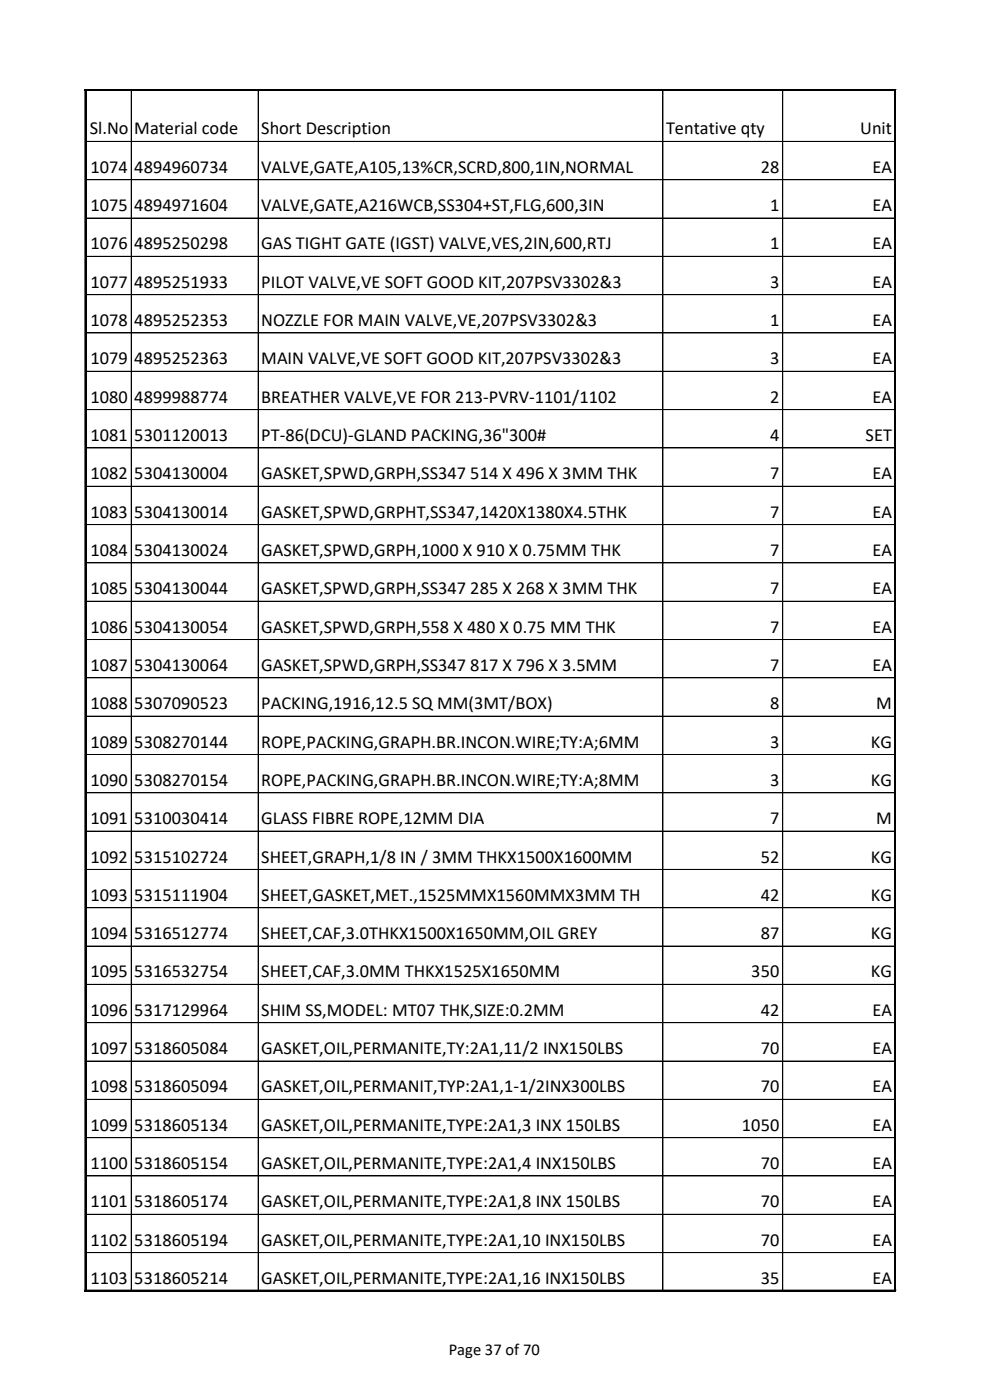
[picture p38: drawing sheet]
<svg xmlns="http://www.w3.org/2000/svg" width="210mm" height="297mm" viewBox="0 0 210 297" stroke-linecap="round" stroke-linejoin="round" font-family="sans-serif">
<defs><g id="words">
<g font-size="3.9">
<text x="19" y="28.5">Sl.No</text>
<text x="28.5" y="28.5">Material code</text>
<text x="55.4" y="28.5">Short Description</text>
<text x="141.3" y="28.5">Tentative qty</text>
<text x="182.5" y="28.5">Unit</text>
<text x="19.2" y="36.7">1074</text>
<text x="28.5" y="36.7">4894960734</text>
<text x="55.4" y="36.7">VALVE,GATE,A105,13%CR,SCRD,800,1IN,NORMAL</text>
<text x="161.4" y="36.7">28</text>
<text x="185.1" y="36.7">EA</text>
<text x="19.2" y="44.8">1075</text>
<text x="28.5" y="44.8">4894971604</text>
<text x="55.4" y="44.8">VALVE,GATE,A216WCB,SS304+ST,FLG,600,3IN</text>
<text x="163.4" y="44.8">1</text>
<text x="185.1" y="44.8">EA</text>
<text x="19.2" y="52.9">1076</text>
<text x="28.5" y="52.9">4895250298</text>
<text x="55.4" y="52.9">GAS TIGHT GATE (IGST) VALVE,VES,2IN,600,RTJ</text>
<text x="163.4" y="52.9">1</text>
<text x="185.1" y="52.9">EA</text>
<text x="19.2" y="61.1">1077</text>
<text x="28.5" y="61.1">4895251933</text>
<text x="55.4" y="61.1">PILOT VALVE,VE SOFT GOOD KIT,207PSV3302&amp;3</text>
<text x="163.4" y="61.1">3</text>
<text x="185.1" y="61.1">EA</text>
<text x="19.2" y="69.2">1078</text>
<text x="28.5" y="69.2">4895252353</text>
<text x="55.4" y="69.2">NOZZLE FOR MAIN VALVE,VE,207PSV3302&amp;3</text>
<text x="163.4" y="69.2">1</text>
<text x="185.1" y="69.2">EA</text>
<text x="19.2" y="77.3">1079</text>
<text x="28.5" y="77.3">4895252363</text>
<text x="55.4" y="77.3">MAIN VALVE,VE SOFT GOOD KIT,207PSV3302&amp;3</text>
<text x="163.4" y="77.3">3</text>
<text x="185.1" y="77.3">EA</text>
<text x="19.2" y="85.4">1080</text>
<text x="28.5" y="85.4">4899988774</text>
<text x="55.4" y="85.4">BREATHER VALVE,VE FOR 213-PVRV-1101/1102</text>
<text x="163.4" y="85.4">2</text>
<text x="185.1" y="85.4">EA</text>
<text x="19.2" y="93.6">1081</text>
<text x="28.5" y="93.6">5301120013</text>
<text x="55.4" y="93.6">PT-86(DCU)-GLAND PACKING,36&quot;300#</text>
<text x="163.4" y="93.6">4</text>
<text x="183.6" y="93.6">SET</text>
<text x="19.2" y="101.7">1082</text>
<text x="28.5" y="101.7">5304130004</text>
<text x="55.4" y="101.7">GASKET,SPWD,GRPH,SS347 514 X 496 X 3MM THK</text>
<text x="163.4" y="101.7">7</text>
<text x="185.1" y="101.7">EA</text>
<text x="19.2" y="109.8">1083</text>
<text x="28.5" y="109.8">5304130014</text>
<text x="55.4" y="109.8">GASKET,SPWD,GRPHT,SS347,1420X1380X4.5THK</text>
<text x="163.4" y="109.8">7</text>
<text x="185.1" y="109.8">EA</text>
<text x="19.2" y="118">1084</text>
<text x="28.5" y="118">5304130024</text>
<text x="55.4" y="118">GASKET,SPWD,GRPH,1000 X 910 X 0.75MM THK</text>
<text x="163.4" y="118">7</text>
<text x="185.1" y="118">EA</text>
<text x="19.2" y="126.1">1085</text>
<text x="28.5" y="126.1">5304130044</text>
<text x="55.4" y="126.1">GASKET,SPWD,GRPH,SS347 285 X 268 X 3MM THK</text>
<text x="163.4" y="126.1">7</text>
<text x="185.1" y="126.1">EA</text>
<text x="19.2" y="134.2">1086</text>
<text x="28.5" y="134.2">5304130054</text>
<text x="55.4" y="134.2">GASKET,SPWD,GRPH,558 X 480 X 0.75 MM THK</text>
<text x="163.4" y="134.2">7</text>
<text x="185.1" y="134.2">EA</text>
<text x="19.2" y="142.3">1087</text>
<text x="28.5" y="142.3">5304130064</text>
<text x="55.4" y="142.3">GASKET,SPWD,GRPH,SS347 817 X 796 X 3.5MM</text>
<text x="163.4" y="142.3">7</text>
<text x="185.1" y="142.3">EA</text>
<text x="19.2" y="150.5">1088</text>
<text x="28.5" y="150.5">5307090523</text>
<text x="55.4" y="150.5">PACKING,1916,12.5 SQ MM(3MT/BOX)</text>
<text x="163.4" y="150.5">8</text>
<text x="185.9" y="150.5">M</text>
<text x="19.2" y="158.6">1089</text>
<text x="28.5" y="158.6">5308270144</text>
<text x="55.4" y="158.6">ROPE,PACKING,GRAPH.BR.INCON.WIRE;TY:A;6MM</text>
<text x="163.4" y="158.6">3</text>
<text x="184.7" y="158.6">KG</text>
<text x="19.2" y="166.7">1090</text>
<text x="28.5" y="166.7">5308270154</text>
<text x="55.4" y="166.7">ROPE,PACKING,GRAPH.BR.INCON.WIRE;TY:A;8MM</text>
<text x="163.4" y="166.7">3</text>
<text x="184.7" y="166.7">KG</text>
<text x="19.2" y="174.9">1091</text>
<text x="28.5" y="174.9">5310030414</text>
<text x="55.4" y="174.9">GLASS FIBRE ROPE,12MM DIA</text>
<text x="163.4" y="174.9">7</text>
<text x="185.9" y="174.9">M</text>
<text x="19.2" y="183">1092</text>
<text x="28.5" y="183">5315102724</text>
<text x="55.4" y="183">SHEET,GRAPH,1/8 IN / 3MM THKX1500X1600MM</text>
<text x="161.4" y="183">52</text>
<text x="184.7" y="183">KG</text>
<text x="19.2" y="191.1">1093</text>
<text x="28.5" y="191.1">5315111904</text>
<text x="55.4" y="191.1">SHEET,GASKET,MET.,1525MMX1560MMX3MM TH</text>
<text x="161.4" y="191.1">42</text>
<text x="184.7" y="191.1">KG</text>
<text x="19.2" y="199.2">1094</text>
<text x="28.5" y="199.2">5316512774</text>
<text x="55.4" y="199.2">SHEET,CAF,3.0THKX1500X1650MM,OIL GREY</text>
<text x="161.4" y="199.2">87</text>
<text x="184.7" y="199.2">KG</text>
<text x="19.2" y="207.4">1095</text>
<text x="28.5" y="207.4">5316532754</text>
<text x="55.4" y="207.4">SHEET,CAF,3.0MM THKX1525X1650MM</text>
<text x="159.4" y="207.4">350</text>
<text x="184.7" y="207.4">KG</text>
<text x="19.2" y="215.5">1096</text>
<text x="28.5" y="215.5">5317129964</text>
<text x="55.4" y="215.5">SHIM SS,MODEL: MT07 THK,SIZE:0.2MM</text>
<text x="161.4" y="215.5">42</text>
<text x="185.1" y="215.5">EA</text>
<text x="19.2" y="223.6">1097</text>
<text x="28.5" y="223.6">5318605084</text>
<text x="55.4" y="223.6">GASKET,OIL,PERMANITE,TY:2A1,11/2 INX150LBS</text>
<text x="161.4" y="223.6">70</text>
<text x="185.1" y="223.6">EA</text>
<text x="19.2" y="231.8">1098</text>
<text x="28.5" y="231.8">5318605094</text>
<text x="55.4" y="231.8">GASKET,OIL,PERMANIT,TYP:2A1,1-1/2INX300LBS</text>
<text x="161.4" y="231.8">70</text>
<text x="185.1" y="231.8">EA</text>
<text x="19.2" y="239.9">1099</text>
<text x="28.5" y="239.9">5318605134</text>
<text x="55.4" y="239.9">GASKET,OIL,PERMANITE,TYPE:2A1,3 INX 150LBS</text>
<text x="157.4" y="239.9">1050</text>
<text x="185.1" y="239.9">EA</text>
<text x="19.2" y="248">1100</text>
<text x="28.5" y="248">5318605154</text>
<text x="55.4" y="248">GASKET,OIL,PERMANITE,TYPE:2A1,4 INX150LBS</text>
<text x="161.4" y="248">70</text>
<text x="185.1" y="248">EA</text>
<text x="19.2" y="256.2">1101</text>
<text x="28.5" y="256.2">5318605174</text>
<text x="55.4" y="256.2">GASKET,OIL,PERMANITE,TYPE:2A1,8 INX 150LBS</text>
<text x="161.4" y="256.2">70</text>
<text x="185.1" y="256.2">EA</text>
<text x="19.2" y="264.3">1102</text>
<text x="28.5" y="264.3">5318605194</text>
<text x="55.4" y="264.3">GASKET,OIL,PERMANITE,TYPE:2A1,10 INX150LBS</text>
<text x="161.4" y="264.3">70</text>
<text x="185.1" y="264.3">EA</text>
<text x="19.2" y="272.4">1103</text>
<text x="28.5" y="272.4">5318605214</text>
<text x="55.4" y="272.4">GASKET,OIL,PERMANITE,TYPE:2A1,16 INX150LBS</text>
<text x="161.4" y="272.4">35</text>
<text x="185.1" y="272.4">EA</text>
</g>
<text font-size="3.5" x="95.2" y="287.5">Page 37 of 70</text>
</g></defs>
<g fill="none" stroke="#000" stroke-width=".21">
<path d="M27.8 19.3v10.7M54.8 19.3v10.7M140.6 19.3v10.7M166 19.3v10.7M189.8 19v255M189.9 19.3v10.7M190.1 19h-172.1v255M18.3 30h171.6M18.3 38.1h171.6M27.8 30.1v243.7M54.8 30.1v243.7M140.6 30.1v243.7"/>
<path d="M166 30.1v243.7M189.9 30.1v243.7l-171.6 .1M18.3 46.3h171.6M18.3 54.4h171.6M18.3 62.5h171.6M18.3 70.6h171.6M18.3 78.8h171.6M18.3 86.9h171.6M18.3 95h171.6M18.3 103.2h171.6M18.3 119.4h171.6M189.9 111.3h-171.6"/>
<path d="M18.3 127.5h171.6M18.3 135.7h171.6M18.3 151.9h171.6M189.9 143.8h-171.6M18.3 160.1h171.6M18.3 168.2h171.6M18.3 176.3h171.6M18.3 184.4h171.6M18.3 192.6h171.6M18.3 200.7h171.6M18.3 208.8h171.6M18.3 217h171.6"/>
<path d="M18.3 225.1h171.6M18.3 233.2h171.6M18.3 241.4h171.6M18.3 249.5h171.6M189.9 257.6h-171.6M18 273.7h172.1M189.9 265.7h-171.6"/>
</g>
<path d="M18 19.1h172.1M18.2 19v255M189.9 19v255M18 273.8h172.1" fill="none" stroke="#000" stroke-width=".34"/>
<use href="#words"/>
</svg>
